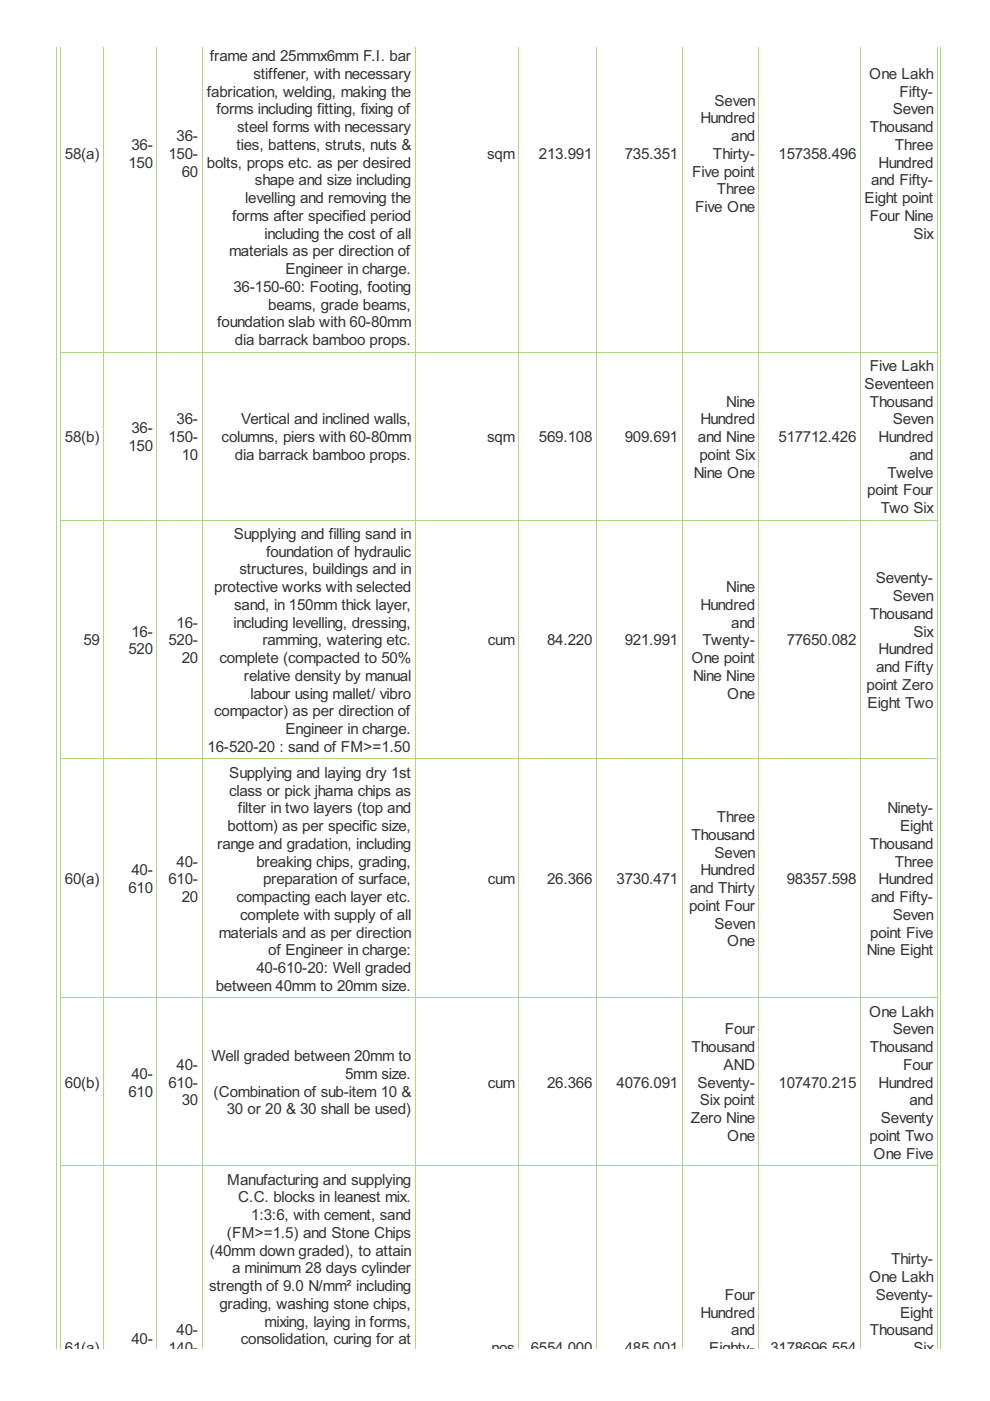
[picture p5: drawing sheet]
<svg xmlns="http://www.w3.org/2000/svg" width="210mm" height="297mm" viewBox="0 0 210 297" stroke-linecap="round" stroke-linejoin="round" font-family="sans-serif">
<defs><g id="words">
<g font-size="3.6" fill="#333">
<text x="44.5" y="13">frame and 25mmx6mm F.I. bar</text>
<text x="53.7" y="16.7">stiffener, with necessary</text>
<text x="184.3" y="16.7">One Lakh</text>
<text x="43.9" y="20.5">fabrication, welding, making the</text>
<text x="151.5" y="22.4">Seven</text>
<text x="190.7" y="20.5">Fifty-</text>
<text x="37.4" y="29.9">36-</text>
<text x="45.9" y="24.3">forms including fitting, fixing of</text>
<text x="50.3" y="28">steel forms with necessary</text>
<text x="148.5" y="26.1">Hundred</text>
<text x="155" y="29.9">and</text>
<text x="184.4" y="28">Thousand</text>
<text x="189.3" y="24.3">Seven</text>
<text x="13.8" y="33.7">58(a)</text>
<text x="27.2" y="35.6">150</text>
<text x="27.9" y="31.8">36-</text>
<text x="35.7" y="33.7">150-</text>
<text x="43.9" y="35.6">bolts, props etc. as per desired</text>
<text x="50.1" y="31.8">ties, battens, struts, nuts &amp;</text>
<text x="103.3" y="33.7">sqm</text>
<text x="114.3" y="33.7">213.991</text>
<text x="132.5" y="33.7">735.351</text>
<text x="151.2" y="33.7">Thirty-</text>
<text x="165.1" y="33.7">157358.496</text>
<text x="186.3" y="35.6">Hundred</text>
<text x="189.7" y="31.8">Three</text>
<text x="38.5" y="37.4">60</text>
<text x="54.1" y="39.3">shape and size including</text>
<text x="146.8" y="37.4">Five point</text>
<text x="152" y="41.2">Three</text>
<text x="184.7" y="39.3">and Fifty-</text>
<text x="49.2" y="46.8">forms after specified period</text>
<text x="52" y="43.1">levelling and removing the</text>
<text x="147.4" y="45">Five One</text>
<text x="183.3" y="43.1">Eight point</text>
<text x="184.4" y="46.8">Four Nine</text>
<text x="56.1" y="50.6">including the cost of all</text>
<text x="193.7" y="50.6">Six</text>
<text x="48.6" y="54.4">materials as per direction of</text>
<text x="60.5" y="58.1">Engineer in charge.</text>
<text x="49.5" y="61.9">36-150-60: Footing, footing</text>
<text x="56.9" y="65.7">beams, grade beams,</text>
<text x="46.1" y="69.4">foundation slab with 60-80mm</text>
<text x="49.8" y="73.2">dia barrack bamboo props.</text>
<text x="183.3" y="82.4">Seventeen</text>
<text x="184.4" y="78.7">Five Lakh</text>
<text x="37.4" y="90">36-</text>
<text x="51.1" y="90">Vertical and inclined walls,</text>
<text x="148.5" y="90">Hundred</text>
<text x="154" y="86.2">Nine</text>
<text x="184.4" y="86.2">Thousand</text>
<text x="189.3" y="90">Seven</text>
<text x="13.8" y="93.7">58(b)</text>
<text x="27.2" y="95.6">150</text>
<text x="27.9" y="91.8">36-</text>
<text x="35.7" y="93.7">150-</text>
<text x="47" y="93.7">columns, piers with 60-80mm</text>
<text x="103.3" y="93.7">sqm</text>
<text x="114.3" y="93.7">569.108</text>
<text x="132.5" y="93.7">909.691</text>
<text x="148" y="93.7">and Nine</text>
<text x="165.1" y="93.7">517712.426</text>
<text x="186.3" y="93.7">Hundred</text>
<text x="38.5" y="97.5">10</text>
<text x="49.8" y="97.5">dia barrack bamboo props.</text>
<text x="147.1" y="101.3">Nine One</text>
<text x="148.3" y="97.5">point Six</text>
<text x="188.2" y="101.3">Twelve</text>
<text x="192.8" y="97.5">and</text>
<text x="183.9" y="105">point Four</text>
<text x="186.8" y="108.8">Two Six</text>
<text x="49.6" y="114.3">Supplying and filling sand in</text>
<text x="56.4" y="118">foundation of hydraulic</text>
<text x="45.4" y="125.6">protective works with selected</text>
<text x="50.8" y="121.8">structures, buildings and in</text>
<text x="154" y="125.6">Nine</text>
<text x="185.7" y="123.7">Seventy-</text>
<text x="49.7" y="129.3">sand, in 150mm thick layer,</text>
<text x="148.5" y="129.3">Hundred</text>
<text x="184.4" y="131.2">Thousand</text>
<text x="189.3" y="127.4">Seven</text>
<text x="17.7" y="136.8">59</text>
<text x="27.9" y="135">16-</text>
<text x="35.7" y="136.8">520-</text>
<text x="37.4" y="133.1">16-</text>
<text x="49.5" y="133.1">including levelling, dressing,</text>
<text x="55.6" y="136.8">ramming, watering etc.</text>
<text x="103.4" y="136.8">cum</text>
<text x="116" y="136.8">84.220</text>
<text x="132.5" y="136.8">921.991</text>
<text x="149" y="136.8">Twenty-</text>
<text x="155" y="133.1">and</text>
<text x="166.8" y="136.8">77650.082</text>
<text x="193.7" y="135">Six</text>
<text x="27.2" y="138.7">520</text>
<text x="38.5" y="140.6">20</text>
<text x="46.5" y="140.6">complete (compacted to 50%</text>
<text x="146.6" y="140.6">One point</text>
<text x="185.8" y="142.5">and Fifty</text>
<text x="186.3" y="138.7">Hundred</text>
<text x="51.7" y="144.4">relative density by manual</text>
<text x="53.1" y="148.1">labour using mallet/ vibro</text>
<text x="146.9" y="144.4">Nine Nine</text>
<text x="154.2" y="148.1">One</text>
<text x="183.7" y="146.3">point Zero</text>
<text x="45.4" y="151.9">compactor) as per direction of</text>
<text x="60.5" y="155.7">Engineer in charge.</text>
<text x="183.9" y="150">Eight Two</text>
<text x="44" y="159.4">16-520-20 : sand of FM&gt;=1.50</text>
<text x="48.6" y="164.9">Supplying and laying dry 1st</text>
<text x="48.6" y="168.7">class or pick jhama chips as</text>
<text x="50.4" y="172.4">filter in two layers (top and</text>
<text x="188.2" y="172.4">Ninety-</text>
<text x="46.1" y="180">range and gradation, including</text>
<text x="48.3" y="176.2">bottom) as per specific size,</text>
<text x="146.6" y="178.1">Thousand</text>
<text x="152" y="174.3">Three</text>
<text x="184.4" y="180">Thousand</text>
<text x="190.8" y="176.2">Eight</text>
<text x="27.9" y="185.6">40-</text>
<text x="37.4" y="183.7">40-</text>
<text x="54.4" y="183.7">breaking chips, grading,</text>
<text x="148.5" y="185.6">Hundred</text>
<text x="151.5" y="181.9">Seven</text>
<text x="189.7" y="183.7">Three</text>
<text x="13.8" y="187.5">60(a)</text>
<text x="27.2" y="189.4">610</text>
<text x="35.7" y="187.5">610-</text>
<text x="38.5" y="191.3">20</text>
<text x="50.1" y="191.3">compacting each layer etc.</text>
<text x="55.8" y="187.5">preparation of surface,</text>
<text x="103.4" y="187.5">cum</text>
<text x="116" y="187.5">26.366</text>
<text x="130.7" y="187.5">3730.471</text>
<text x="146.3" y="189.4">and Thirty</text>
<text x="166.8" y="187.5">98357.598</text>
<text x="184.7" y="191.3">and Fifty-</text>
<text x="186.3" y="187.5">Hundred</text>
<text x="50.9" y="195">complete with supply of all</text>
<text x="146.1" y="193.1">point Four</text>
<text x="151.5" y="196.9">Seven</text>
<text x="189.3" y="195">Seven</text>
<text x="46.4" y="198.8">materials and as per direction</text>
<text x="56.9" y="202.6">of Engineer in charge:</text>
<text x="154.2" y="200.7">One</text>
<text x="183.8" y="202.6">Nine Eight</text>
<text x="184.5" y="198.8">point Five</text>
<text x="54.4" y="206.3">40-610-20: Well graded</text>
<text x="45.7" y="210.1">between 40mm to 20mm size.</text>
<text x="184.3" y="215.6">One Lakh</text>
<text x="153.7" y="219.3">Four</text>
<text x="189.3" y="219.3">Seven</text>
<text x="37.4" y="226.9">40-</text>
<text x="44.9" y="225">Well graded between 20mm to</text>
<text x="146.6" y="223.1">Thousand</text>
<text x="153.4" y="226.9">AND</text>
<text x="184.4" y="223.1">Thousand</text>
<text x="191.5" y="226.9">Four</text>
<text x="13.8" y="230.6">60(b)</text>
<text x="27.2" y="232.5">610</text>
<text x="27.9" y="228.7">40-</text>
<text x="35.7" y="230.6">610-</text>
<text x="45.3" y="232.5">(Combination of sub-item 10 &amp;</text>
<text x="73.2" y="228.7">5mm size.</text>
<text x="103.4" y="230.6">cum</text>
<text x="116" y="230.6">26.366</text>
<text x="130.7" y="230.6">4076.091</text>
<text x="147.9" y="230.6">Seventy-</text>
<text x="165.1" y="230.6">107470.215</text>
<text x="186.3" y="230.6">Hundred</text>
<text x="38.5" y="234.4">30</text>
<text x="48.1" y="236.3">30 or 20 &amp; 30 shall be used)</text>
<text x="146.5" y="238.1">Zero Nine</text>
<text x="148.3" y="234.4">Six point</text>
<text x="186.8" y="238.1">Seventy</text>
<text x="192.8" y="234.4">and</text>
<text x="154.2" y="241.9">One</text>
<text x="184.4" y="241.9">point Two</text>
<text x="185.2" y="245.7">One Five</text>
<text x="48.1" y="251.2">Manufacturing and supplying</text>
<text x="50.5" y="254.9">C.C. blocks in leanest mix.</text>
<text x="48.1" y="262.5">(FM&gt;=1.5) and Stone Chips</text>
<text x="53.3" y="258.7">1:3:6, with cement, sand</text>
<text x="44.5" y="266.2">(40mm down graded), to attain</text>
<text x="49.2" y="270">a minimum 28 days cylinder</text>
<text x="189" y="268.1">Thirty-</text>
<text x="44.3" y="273.7">strength of 9.0 N/mm² including</text>
<text x="153.7" y="275.6">Four</text>
<text x="184.3" y="271.9">One Lakh</text>
<text x="185.7" y="275.6">Seventy-</text>
<text x="46.5" y="277.5">grading, washing stone chips,</text>
<text x="56.1" y="281.3">mixing, laying in forms,</text>
<text x="148.5" y="279.4">Hundred</text>
<text x="190.8" y="279.4">Eight</text>
<text x="13.8" y="286.9">61(a)</text>
<text x="27.9" y="285">40-</text>
<text x="35.7" y="286.9">140-</text>
<text x="37.4" y="283.2">40-</text>
<text x="51.1" y="285">consolidation, curing for at</text>
<text x="104.2" y="286.9">nos</text>
<text x="112.5" y="286.9">6554.000</text>
<text x="132.5" y="286.9">485.001</text>
<text x="150.4" y="286.9">Eighty-</text>
<text x="155" y="283.2">and</text>
<text x="163.3" y="286.9">3178696.554</text>
<text x="184.4" y="283.2">Thousand</text>
<text x="193.7" y="286.9">Six</text>
</g>
</g></defs>
<g fill="none" stroke="#a8da7f" stroke-width=".21">
<path d="M12 9.9v276M12.9 9.9v276M22 9.9v276M33.3 9.9v276M42.8 9.9v276M88 9.9v276M110 9.9v276M126.4 9.9v276M144.6 9.9v276M160.9 9.9v276M182.4 9.9v276M198.7 9.9v276"/>
<path d="M199.5 9.9v276M12.8 74.7h186M12.8 110.3h186M12.8 160.9h186M12.8 211.6h186M12.8 247.2h186"/>
</g>
<use href="#words"/>
</svg>
